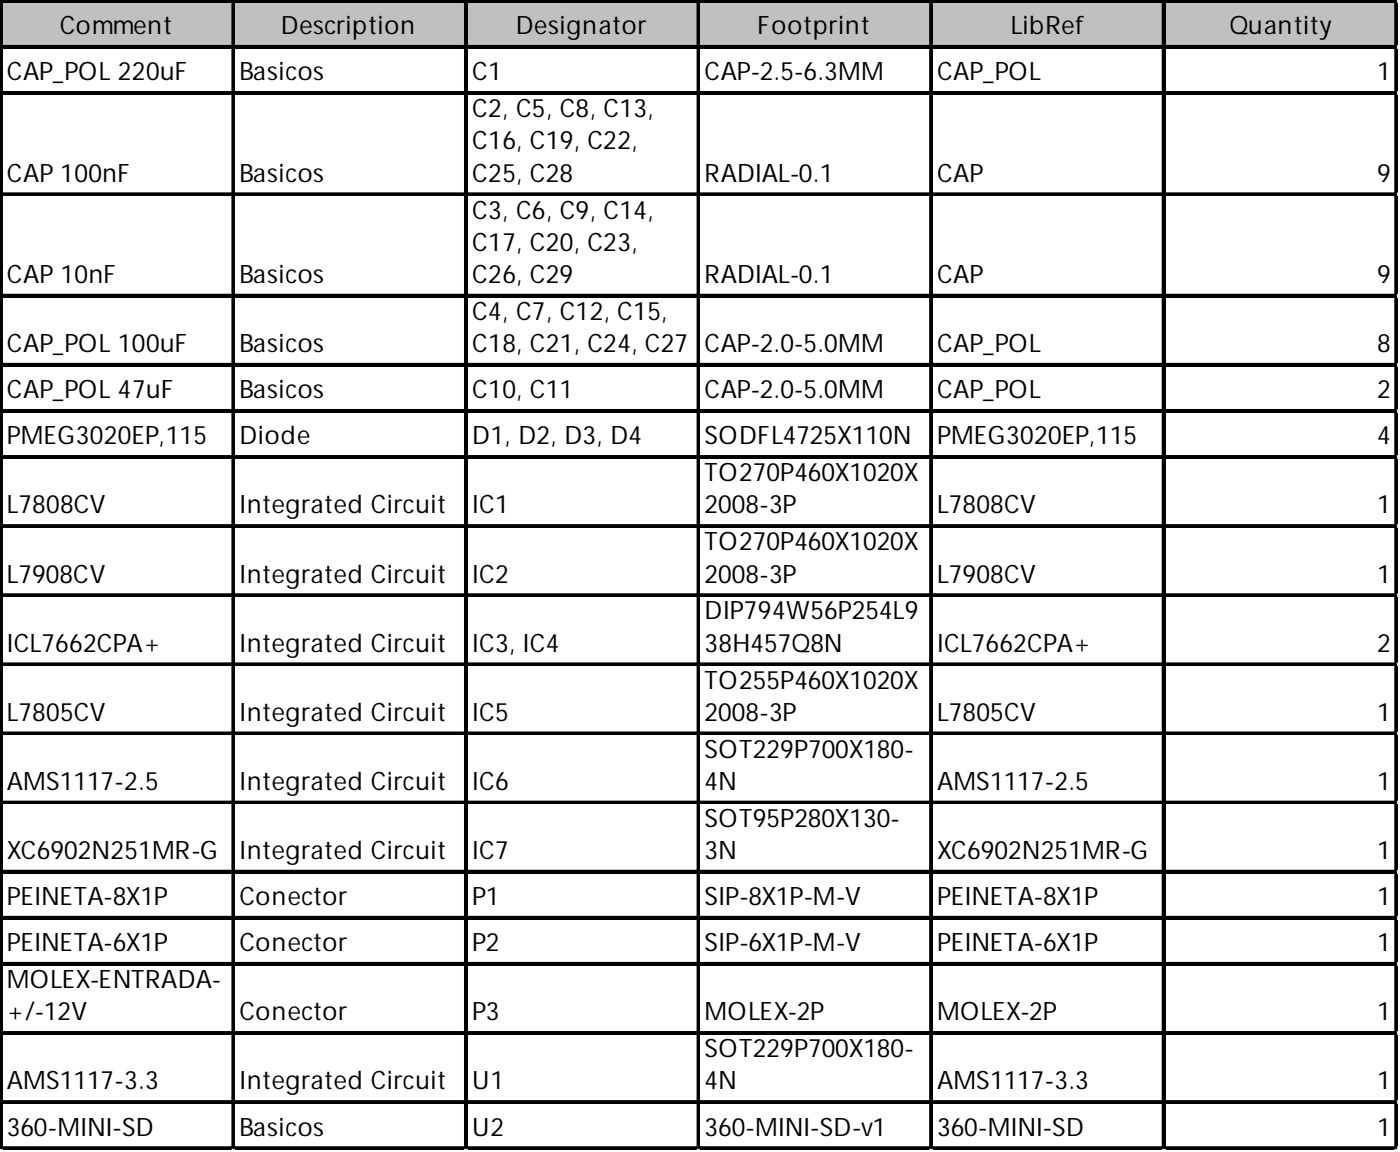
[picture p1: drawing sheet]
<svg xmlns="http://www.w3.org/2000/svg" width="181mm" height="149mm" viewBox="0 0 181 149" stroke-linecap="round" stroke-linejoin="round" font-family="sans-serif">
<defs><g id="words">
<g font-size="3.3">
<text x="7.7" y="4.4">Comment</text>
<text x="36.3" y="4.4">Description</text>
<text x="66.7" y="4.4">Designator</text>
<text x="97.9" y="4.4">Footprint</text>
<text x="130.7" y="4.4">LibRef</text>
<text x="159" y="4.4">Quantity</text>
<text x=".9" y="10.4">CAP_POL 220uF</text>
<text x="31" y="10.4">Basicos</text>
<text x="61" y="10.4">C1</text>
<text x="91.1" y="10.4">CAP-2.5-6.3MM</text>
<text x="121.1" y="10.4">CAP_POL</text>
<text x="178" y="10.4">1</text>
<text x="61" y="15.1">C2, C5, C8, C13,</text>
<text x=".9" y="23.5">CAP 100nF</text>
<text x="31" y="23.5">Basicos</text>
<text x="61" y="19.3">C16, C19, C22,</text>
<text x="61" y="23.5">C25, C28</text>
<text x="91.1" y="23.5">RADIAL-0.1</text>
<text x="121.1" y="23.5">CAP</text>
<text x="178" y="23.5">9</text>
<text x="61" y="28.2">C3, C6, C9, C14,</text>
<text x="61" y="32.4">C17, C20, C23,</text>
<text x=".9" y="36.6">CAP 10nF</text>
<text x="31" y="36.6">Basicos</text>
<text x="61" y="36.6">C26, C29</text>
<text x="61" y="41.3">C4, C7, C12, C15,</text>
<text x="91.1" y="36.6">RADIAL-0.1</text>
<text x="121.1" y="36.6">CAP</text>
<text x="178" y="36.6">9</text>
<text x=".9" y="45.5">CAP_POL 100uF</text>
<text x="31" y="45.5">Basicos</text>
<text x="61" y="45.5">C18, C21, C24, C27</text>
<text x="91.1" y="45.5">CAP-2.0-5.0MM</text>
<text x="121.1" y="45.5">CAP_POL</text>
<text x="178" y="45.5">8</text>
<text x=".9" y="51.5">CAP_POL 47uF</text>
<text x="31" y="51.5">Basicos</text>
<text x="61" y="51.5">C10, C11</text>
<text x="91.1" y="51.5">CAP-2.0-5.0MM</text>
<text x="121.1" y="51.5">CAP_POL</text>
<text x="178" y="51.5">2</text>
<text x=".9" y="57.4">PMEG3020EP,115</text>
<text x="31" y="57.4">Diode</text>
<text x="61" y="57.4">D1, D2, D3, D4</text>
<text x="91.1" y="57.4">SODFL4725X110N</text>
<text x="121.1" y="57.4">PMEG3020EP,115</text>
<text x="178" y="57.4">4</text>
<text x="91.1" y="62.2">TO270P460X1020X</text>
<text x=".9" y="66.4">L7808CV</text>
<text x="31" y="66.4">Integrated Circuit</text>
<text x="61" y="66.4">IC1</text>
<text x="91.1" y="66.4">2008-3P</text>
<text x="91.1" y="71.1">TO270P460X1020X</text>
<text x="121.1" y="66.4">L7808CV</text>
<text x="178" y="66.4">1</text>
<text x=".9" y="75.3">L7908CV</text>
<text x="31" y="75.3">Integrated Circuit</text>
<text x="61" y="75.3">IC2</text>
<text x="91.1" y="75.3">2008-3P</text>
<text x="121.1" y="75.3">L7908CV</text>
<text x="178" y="75.3">1</text>
<text x="91.1" y="80.1">DIP794W56P254L9</text>
<text x=".9" y="84.2">ICL7662CPA+</text>
<text x="31" y="84.2">Integrated Circuit</text>
<text x="61" y="84.2">IC3, IC4</text>
<text x="91.1" y="84.2">38H457Q8N</text>
<text x="91.1" y="89">TO255P460X1020X</text>
<text x="121.1" y="84.2">ICL7662CPA+</text>
<text x="178" y="84.2">2</text>
<text x=".9" y="93.2">L7805CV</text>
<text x="31" y="93.2">Integrated Circuit</text>
<text x="61" y="93.2">IC5</text>
<text x="91.1" y="93.2">2008-3P</text>
<text x="121.1" y="93.2">L7805CV</text>
<text x="178" y="93.2">1</text>
<text x="91.1" y="97.9">SOT229P700X180-</text>
<text x=".9" y="102.1">AMS1117-2.5</text>
<text x="31" y="102.1">Integrated Circuit</text>
<text x="61" y="102.1">IC6</text>
<text x="91.1" y="102.1">4N</text>
<text x="91.1" y="106.9">SOT95P280X130-</text>
<text x="121.1" y="102.1">AMS1117-2.5</text>
<text x="178" y="102.1">1</text>
<text x=".9" y="111">XC6902N251MR-G</text>
<text x="31" y="111">Integrated Circuit</text>
<text x="61" y="111">IC7</text>
<text x="91.1" y="111">3N</text>
<text x="121.1" y="111">XC6902N251MR-G</text>
<text x="178" y="111">1</text>
<text x=".9" y="117">PEINETA-8X1P</text>
<text x="31" y="117">Conector</text>
<text x="61" y="117">P1</text>
<text x="91.1" y="117">SIP-8X1P-M-V</text>
<text x="121.1" y="117">PEINETA-8X1P</text>
<text x="178" y="117">1</text>
<text x=".9" y="122.9">PEINETA-6X1P</text>
<text x="31" y="122.9">Conector</text>
<text x="61" y="122.9">P2</text>
<text x="91.1" y="122.9">SIP-6X1P-M-V</text>
<text x="121.1" y="122.9">PEINETA-6X1P</text>
<text x="178" y="122.9">1</text>
<text x=".9" y="127.7">MOLEX-ENTRADA-</text>
<text x=".9" y="131.9">+/-12V</text>
<text x="31" y="131.9">Conector</text>
<text x="61" y="131.9">P3</text>
<text x="91.1" y="131.9">MOLEX-2P</text>
<text x="121.1" y="131.9">MOLEX-2P</text>
<text x="178" y="131.9">1</text>
<text x="91.1" y="136.6">SOT229P700X180-</text>
<text x=".9" y="140.8">AMS1117-3.3</text>
<text x="31" y="140.8">Integrated Circuit</text>
<text x="61" y="140.8">U1</text>
<text x="91.1" y="140.8">4N</text>
<text x="121.1" y="140.8">AMS1117-3.3</text>
<text x="178" y="140.8">1</text>
<text x=".9" y="146.7">360-MINI-SD</text>
<text x="31" y="146.7">Basicos</text>
<text x="61" y="146.7">U2</text>
<text x="91.1" y="146.7">360-MINI-SD-v1</text>
<text x="121.1" y="146.7">360-MINI-SD</text>
<text x="178" y="146.7">1</text>
</g>
</g></defs>
<path d="M.2 .2h180.5v6.1h-180.5z" fill="#c0c0c0"/>
<g fill="none" stroke="#000" stroke-width=".3">
<path d="M0 0v148.6M.1 0v148.6M.3 0h180.4M.3 .1h180.4M.3 6h180.4M.3 6.1h180.4M.3 11.9h180.4M.3 12.1h180.4M30.1 .3v148.3M30.2 .3v148.3M60.1 .3v148.3M60.3 .3v148.3"/>
<path d="M90.2 .3v148.3M90.3 .3v148.3M120.3 .3v148.3M120.4 .3v148.3M150.3 .3v148.3M150.5 .3v148.3M180.4 .3v148.3M180.5 .3v148.3M.3 25h180.4M.3 25.2h180.4M.3 38.1h180.4M.3 38.3h180.4"/>
<path d="M.3 47h180.4M.3 47.2h180.4M.3 53h180.4M.3 53.1h180.4M.3 59h180.4M.3 59.1h180.4M.3 67.9h180.4M.3 68h180.4M.3 76.8h180.4M.3 77h180.4M.3 85.7h180.4M.3 85.9h180.4"/>
<path d="M.3 94.7h180.4M.3 94.8h180.4M.3 103.6h180.4M.3 103.8h180.4M.3 112.5h180.4M.3 112.7h180.4M.3 118.5h180.4M.3 118.7h180.4M.3 124.5h180.4M.3 124.6h180.4M.3 133.4h180.4M.3 133.5h180.4"/>
<path d="M.3 142.3h180.4M.3 142.5h180.4M.3 148.3h180.4M.3 148.4h180.4"/>
</g>
<path d="M0 148.6h.1" fill="none" stroke="#d4d4d4" stroke-width=".3"/>
<path d="M0 148.6h.3z" fill="#d4d4d4"/>
<path d="M30.1 148.6h.1" fill="none" stroke="#d4d4d4" stroke-width=".3"/>
<path d="M30.1 148.6h.3z" fill="#d4d4d4"/>
<path d="M60.1 148.6h.1" fill="none" stroke="#d4d4d4" stroke-width=".3"/>
<path d="M60.1 148.6h.3z" fill="#d4d4d4"/>
<path d="M90.2 148.6h.1" fill="none" stroke="#d4d4d4" stroke-width=".3"/>
<path d="M90.2 148.6h.3z" fill="#d4d4d4"/>
<path d="M120.3 148.6h.1" fill="none" stroke="#d4d4d4" stroke-width=".3"/>
<path d="M120.3 148.6h.3z" fill="#d4d4d4"/>
<path d="M150.3 148.6h.1" fill="none" stroke="#d4d4d4" stroke-width=".3"/>
<path d="M150.3 148.6h.3z" fill="#d4d4d4"/>
<path d="M180.4 148.6h.1" fill="none" stroke="#d4d4d4" stroke-width=".3"/>
<path d="M180.4 148.6h.3z" fill="#d4d4d4"/>
<path d="M180.7 0h.1" fill="none" stroke="#d4d4d4" stroke-width=".3"/>
<path d="M180.7 0v.3z" fill="#d4d4d4"/>
<path d="M180.7 6h.1" fill="none" stroke="#d4d4d4" stroke-width=".3"/>
<path d="M180.7 6v.3z" fill="#d4d4d4"/>
<path d="M180.7 11.9h.1" fill="none" stroke="#d4d4d4" stroke-width=".3"/>
<path d="M180.7 11.9v.3z" fill="#d4d4d4"/>
<path d="M180.7 25h.1" fill="none" stroke="#d4d4d4" stroke-width=".3"/>
<path d="M180.7 25v.3z" fill="#d4d4d4"/>
<path d="M180.7 38.1h.1" fill="none" stroke="#d4d4d4" stroke-width=".3"/>
<path d="M180.7 38.1v.3z" fill="#d4d4d4"/>
<path d="M180.7 47h.1" fill="none" stroke="#d4d4d4" stroke-width=".3"/>
<path d="M180.7 47v.3z" fill="#d4d4d4"/>
<path d="M180.7 53h.1" fill="none" stroke="#d4d4d4" stroke-width=".3"/>
<path d="M180.7 53v.3z" fill="#d4d4d4"/>
<path d="M180.7 59h.1" fill="none" stroke="#d4d4d4" stroke-width=".3"/>
<path d="M180.7 59v.3z" fill="#d4d4d4"/>
<path d="M180.7 67.9h.1" fill="none" stroke="#d4d4d4" stroke-width=".3"/>
<path d="M180.7 67.9v.3z" fill="#d4d4d4"/>
<path d="M180.7 76.8h.1" fill="none" stroke="#d4d4d4" stroke-width=".3"/>
<path d="M180.7 76.8v.3z" fill="#d4d4d4"/>
<path d="M180.7 85.7h.1" fill="none" stroke="#d4d4d4" stroke-width=".3"/>
<path d="M180.7 85.7v.3z" fill="#d4d4d4"/>
<path d="M180.7 94.7h.1" fill="none" stroke="#d4d4d4" stroke-width=".3"/>
<path d="M180.7 94.7v.3z" fill="#d4d4d4"/>
<path d="M180.7 103.6h.1" fill="none" stroke="#d4d4d4" stroke-width=".3"/>
<path d="M180.7 103.6v.3z" fill="#d4d4d4"/>
<path d="M180.7 112.5h.1" fill="none" stroke="#d4d4d4" stroke-width=".3"/>
<path d="M180.7 112.5v.3z" fill="#d4d4d4"/>
<path d="M180.7 118.5h.1" fill="none" stroke="#d4d4d4" stroke-width=".3"/>
<path d="M180.7 118.5v.3z" fill="#d4d4d4"/>
<path d="M180.7 124.5h.1" fill="none" stroke="#d4d4d4" stroke-width=".3"/>
<path d="M180.7 124.5v.3z" fill="#d4d4d4"/>
<path d="M180.7 133.4h.1" fill="none" stroke="#d4d4d4" stroke-width=".3"/>
<path d="M180.7 133.4v.3z" fill="#d4d4d4"/>
<path d="M180.7 142.3h.1" fill="none" stroke="#d4d4d4" stroke-width=".3"/>
<path d="M180.7 142.3v.3z" fill="#d4d4d4"/>
<path d="M180.7 148.3h.1" fill="none" stroke="#d4d4d4" stroke-width=".3"/>
<path d="M180.7 148.3v.3z" fill="#d4d4d4"/>
<use href="#words"/>
</svg>
